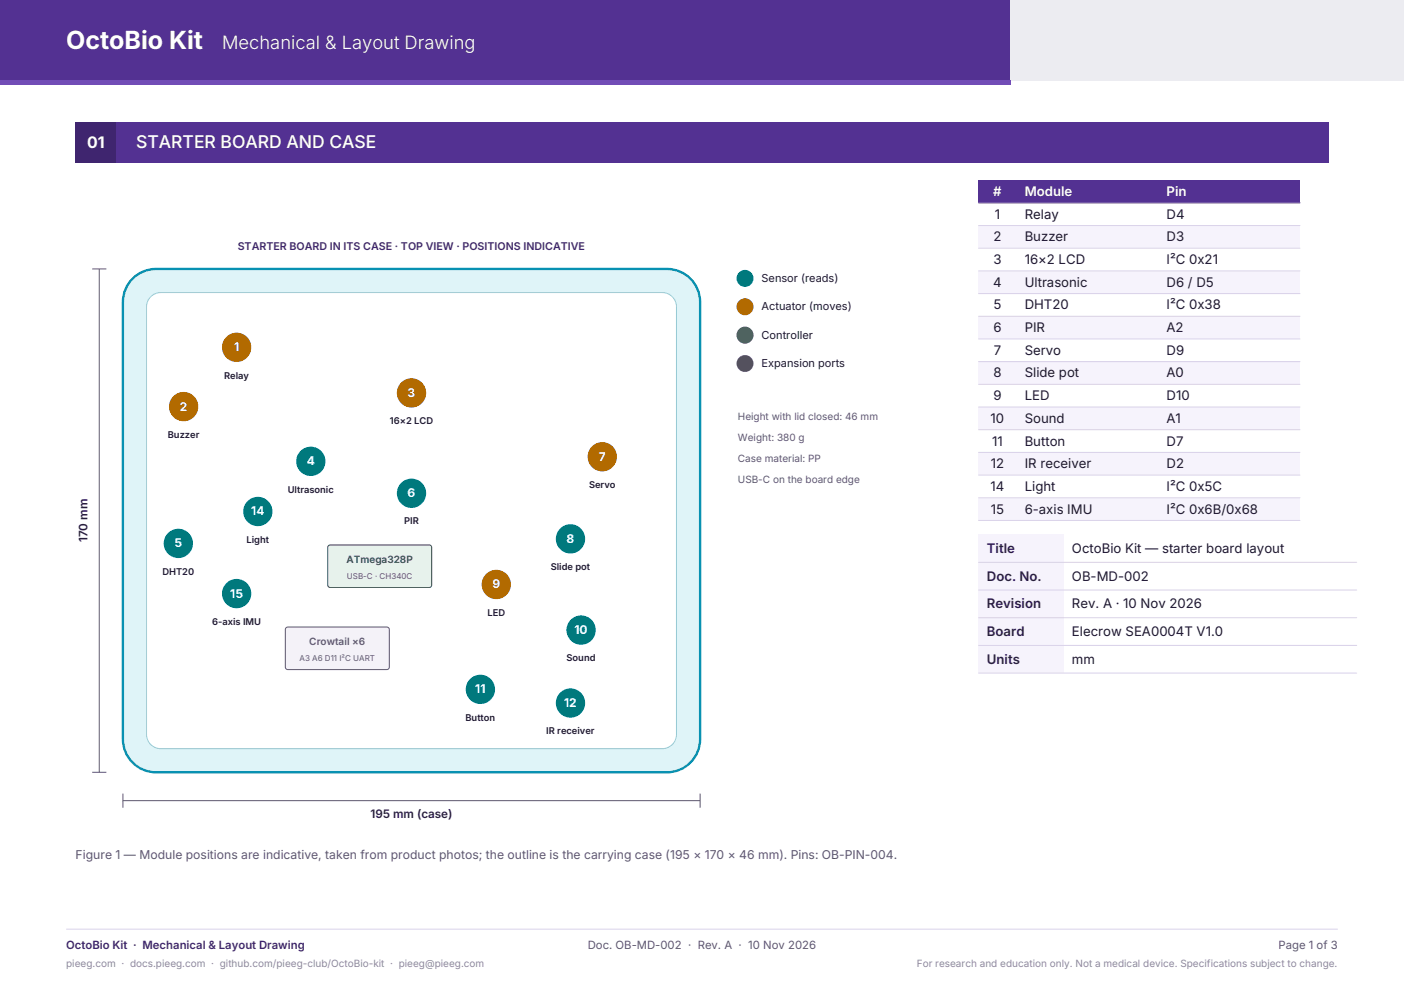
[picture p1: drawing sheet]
<svg xmlns="http://www.w3.org/2000/svg" width="297mm" height="210mm" viewBox="0 0 297 210" stroke-linecap="round" stroke-linejoin="round" font-family="sans-serif">
<defs><g id="words">
<text font-size="5.3" fill="#fff" x="14" y="10.4">OctoBio Kit</text>
<text font-size="3.9" fill="#fff" x="47" y="10.4">Mechanical &amp; Layout Drawing</text>
<text font-size="3.7" fill="#fff" x="28.8" y="31.4">STARTER BOARD AND CASE</text>
<text font-size="3.4" fill="#fff" x="18.4" y="31.3">01</text>
<g font-size="2.8" fill="#fff">
<text x="210.1" y="41.5">#</text>
<text x="216.8" y="41.5">Module</text>
<text x="246.8" y="41.5">Pin</text>
</g>
<g font-size="2.8" fill="#1f1b2b">
<text x="210.4" y="46.2">1</text>
<text x="216.8" y="46.2">Relay</text>
<text x="246.8" y="46.2">D4</text>
<text x="210.2" y="51">2</text>
<text x="216.8" y="51">Buzzer</text>
<text x="246.8" y="51">D3</text>
<text x="210.1" y="55.8">3</text>
<text x="216.8" y="55.8">16×2 LCD</text>
<text x="246.8" y="55.8">I²C 0x21</text>
<text x="210.1" y="60.6">4</text>
<text x="210.2" y="65.4">5</text>
<text x="216.8" y="60.6">Ultrasonic</text>
<text x="216.8" y="65.4">DHT20</text>
<text x="246.8" y="60.6">D6 / D5</text>
<text x="246.8" y="65.4">I²C 0x38</text>
<text x="210.1" y="70.2">6</text>
<text x="216.8" y="70.2">PIR</text>
<text x="246.8" y="70.2">A2</text>
<text x="210.2" y="75">7</text>
<text x="216.8" y="75">Servo</text>
<text x="246.8" y="75">D9</text>
<text x="210.1" y="79.8">8</text>
<text x="216.8" y="79.8">Slide pot</text>
<text x="246.8" y="79.8">A0</text>
<text x="209.6" y="89.4">10</text>
<text x="210.1" y="84.6">9</text>
<text x="216.8" y="84.6">LED</text>
<text x="216.8" y="89.4">Sound</text>
<text x="246.8" y="84.6">D10</text>
<text x="246.8" y="89.4">A1</text>
<text x="209.9" y="94.2">11</text>
<text x="216.8" y="94.2">Button</text>
<text x="246.8" y="94.2">D7</text>
<text x="209.6" y="99">12</text>
<text x="216.8" y="99">IR receiver</text>
<text x="246.8" y="99">D2</text>
<text x="209.5" y="103.8">14</text>
<text x="216.8" y="103.8">Light</text>
<text x="246.8" y="103.8">I²C 0x5C</text>
<text x="209.6" y="108.6">15</text>
<text x="216.8" y="108.6">6-axis IMU</text>
<text x="246.8" y="108.6">I²C 0x6B/0x68</text>
<text x="226.8" y="116.9">OctoBio Kit — starter board layout</text>
<text x="226.8" y="122.8">OB-MD-002</text>
<text x="226.8" y="128.7">Rev. A · 10 Nov 2026</text>
<text x="226.8" y="134.5">Elecrow SEA0004T V1.0</text>
<text x="226.8" y="140.4">mm</text>
</g>
<g font-size="2.8" fill="#2a1a4a">
<text x="208.8" y="116.9">Title</text>
<text x="208.8" y="122.8">Doc. No.</text>
<text x="208.8" y="128.7">Revision</text>
<text x="208.8" y="134.5">Board</text>
<text x="208.8" y="140.4">Units</text>
</g>
<text font-size="2.6" fill="#5d5870" x="16" y="181.7">Figure 1 — Module positions are indicative, taken from product photos; the outline is the carrying case (195 × 170 × 46 mm). Pins: OB-PIN-004.</text>
<g font-size="2.5" fill="#fff">
<text x="49.5" y="74.3">1</text>
<text x="86.2" y="83.9">3</text>
<text x="38" y="86.8">2</text>
<text x="64.9" y="98.4">4</text>
<text x="126.7" y="97.4">7</text>
<text x="86.2" y="105.2">6</text>
<text x="53.1" y="109">14</text>
<text x="36.9" y="115.8">5</text>
<text x="119.9" y="114.8">8</text>
<text x="104.2" y="124.4">9</text>
<text x="48.7" y="126.4">15</text>
<text x="121.5" y="134.1">10</text>
<text x="100.5" y="146.6">11</text>
<text x="119.3" y="149.5">12</text>
</g>
<g font-size="2.5" fill="#2a1a4a">
<text x="18.5" y="114.7" transform="rotate(-90 18.5 114.7)">170 mm</text>
<text x="78.4" y="172.9">195 mm (case)</text>
</g>
<text font-size="2.4" fill="#3f256f" x="14" y="200.8">OctoBio Kit · Mechanical &amp; Layout Drawing</text>
<g font-size="2.4" fill="#5d5870">
<text x="124.3" y="200.8">Doc. OB-MD-002 · Rev. A · 10 Nov 2026</text>
<text x="270.4" y="200.8">Page 1 of 3</text>
</g>
<text font-size="2.3" fill="#3f256f" x="50.3" y="52.9">STARTER BOARD IN ITS CASE · TOP VIEW · POSITIONS INDICATIVE</text>
<g font-size="2.3" fill="#1f1b2b">
<text x="161.1" y="59.7">Sensor (reads)</text>
<text x="161.1" y="65.7">Actuator (moves)</text>
<text x="161.1" y="71.7">Controller</text>
<text x="161.1" y="77.7">Expansion ports</text>
</g>
<g font-size="2.1" fill="#5d5870">
<text x="156.1" y="88.9">Height with lid closed: 46 mm</text>
<text x="156.1" y="93.3">Weight: 380 g</text>
<text x="156.1" y="97.7">Case material: PP</text>
<text x="156.1" y="102.1">USB-C on the board edge</text>
<text x="65.4" y="136.5">Crowtail ×6</text>
</g>
<text font-size="2.1" fill="#1f6f43" x="73.3" y="119.1">ATmega328P</text>
<g font-size="2.1" fill="#8c87a0">
<text x="14" y="204.4">pieeg.com · docs.pieeg.com · github.com/pieeg-club/OctoBio-kit · pieeg@pieeg.com</text>
<text x="193.9" y="204.4">For research and education only. Not a medical device. Specifications subject to change.</text>
</g>
<g font-size="2" fill="#1f1b2b">
<text x="47.4" y="80.1">Relay</text>
<text x="82.5" y="89.7">16×2 LCD</text>
<text x="35.5" y="92.6">Buzzer</text>
<text x="60.9" y="104.2">Ultrasonic</text>
<text x="124.6" y="103.2">Servo</text>
<text x="85.5" y="110.9">PIR</text>
<text x="52.2" y="114.8">Light</text>
<text x="34.4" y="121.5">DHT20</text>
<text x="116.5" y="120.6">Slide pot</text>
<text x="103.1" y="130.2">LED</text>
<text x="44.9" y="132.1">6-axis IMU</text>
<text x="119.9" y="139.8">Sound</text>
<text x="98.5" y="152.4">Button</text>
<text x="115.6" y="155.3">IR receiver</text>
</g>
<g font-size="1.7" fill="#5d5870">
<text x="73.4" y="122.4">USB-C · CH340C</text>
<text x="63.4" y="139.8">A3 A6 D11 I²C UART</text>
</g>
</g></defs>
<path d="M0 0h213.8v17h-213.8z" fill-rule="evenodd" fill="#533192"/>
<path d="M213.8 0h83.2v17h-83.2z" fill-rule="evenodd" fill="#ececf1"/>
<path d="M0 17h213.8v.9h-213.8z" fill-rule="evenodd" fill="#714cb6"/>
<path d="M14 196.5h269" fill="none" stroke="#d9d2ea" stroke-width=".21"/>
<path d="M16 25.8h8.6v8.6h-8.6z" fill-rule="evenodd" fill="#3f256f"/>
<path d="M24.6 25.8h256.4v8.6h-256.4z" fill-rule="evenodd" fill="#533192"/>
<path d="M28.4 58.6a7 7 0 0 1 4.6-1.7h108.1a7 7 0 0 1 7 7v92.4a7 7 0 0 1-7 7h-108.1a7 7 0 0 1-7-7v-92.4a7 7 0 0 1 2.4-5.3z" fill-rule="evenodd" fill="#dff4f8" stroke="#0891b2" stroke-width=".49"/>
<path d="M31.7 63a2.99 2.99 0 0 1 2.3-1.1h106.1a3 3 0 0 1 3 3v90.4a3 3 0 0 1-3 3h-106.1a3 3 0 0 1-3-3v-90.4l.1-.7z" fill-rule="evenodd" fill="#fff" stroke="#9cc9d3" stroke-width=".21"/>
<g fill="#b26a00">
<circle cx="50.1" cy="73.5" r="3.1"/>
<circle cx="38.8" cy="86" r="3.1"/>
<circle cx="87" cy="83.1" r="3.1"/>
</g>
<g fill="#00797d">
<circle cx="65.8" cy="97.6" r="3.1"/>
<circle cx="37.7" cy="114.9" r="3.1"/>
<circle cx="87" cy="104.3" r="3.1"/>
</g>
<circle cx="127.4" cy="96.6" r="3.1" fill="#b26a00"/>
<circle cx="120.7" cy="114" r="3.1" fill="#00797d"/>
<circle cx="105" cy="123.6" r="3.1" fill="#b26a00"/>
<g fill="#00797d">
<circle cx="122.9" cy="133.2" r="3.1"/>
<circle cx="101.6" cy="145.8" r="3.1"/>
<circle cx="120.7" cy="148.7" r="3.1"/>
<circle cx="54.5" cy="108.2" r="3.1"/>
<circle cx="50.1" cy="125.5" r="3.1"/>
</g>
<path d="M60.6 132.7h21.5l.3 .4-.1 8.2-.5 .3-21.2-.1-.2-.4v-8z" fill-rule="evenodd" fill="#f4f2f8" stroke="#5d5870" stroke-width=".21"/>
<path d="M69.4 115.5l.5-.3 21.2 .1 .2 .5v8.2l-.5 .2h-21.2l-.3-.5z" fill-rule="evenodd" fill="#e7f2ec" stroke="#1f6f43" stroke-width=".21"/>
<path d="M19.5 56.9h3M21 56.9v106.4M19.5 163.3h3M26 169.3h122.1M26 167.8v3M148.1 167.8v3" fill="none" stroke="#5d5870" stroke-width=".21"/>
<circle cx="157.6" cy="58.9" r="1.8" fill="#00797d"/>
<circle cx="157.6" cy="64.9" r="1.8" fill="#b26a00"/>
<circle cx="157.6" cy="70.9" r="1.8" fill="#1f6f43"/>
<circle cx="157.6" cy="76.9" r="1.8" fill="#5d5870"/>
<path d="M207 38.1h68v4.8h-68z" fill-rule="evenodd" fill="#533192"/>
<g fill="#f6f3fc">
<path d="M207 47.7h68v4.8h-68z" fill-rule="evenodd"/>
<path d="M207 57.3h68v4.8h-68z" fill-rule="evenodd"/>
<path d="M207 66.9h68v4.8h-68z" fill-rule="evenodd"/>
<path d="M207 76.5h68v4.8h-68z" fill-rule="evenodd"/>
<path d="M207 86.1h68v4.8h-68z" fill-rule="evenodd"/>
<path d="M207 95.7h68v4.8h-68z" fill-rule="evenodd"/>
<path d="M207 105.3h68v4.8h-68z" fill-rule="evenodd"/>
</g>
<g fill="none" stroke="#d9d2ea" stroke-width=".21">
<path d="M207 42.9h68M207 47.7h68M207 52.5h68M207 57.3h68M207 62.1h68M207 66.9h68M207 71.7h68M207 76.5h68M207 81.3h68M207 86.1h68M207 90.9h68M207 95.7h68"/>
<path d="M207 100.5h68M207 105.3h68M207 110.1h68"/>
</g>
<path d="M207 42.9h68" fill="none" stroke="#533192" stroke-width=".21"/>
<g fill="#f6f3fc">
<path d="M207 113.1h18v5.8h-18z" fill-rule="evenodd"/>
<path d="M207 118.9h18v5.9h-18z" fill-rule="evenodd"/>
<path d="M207 124.8h18v5.8h-18z" fill-rule="evenodd"/>
<path d="M207 130.6h18v5.9h-18z" fill-rule="evenodd"/>
<path d="M207 136.5h18v5.8h-18z" fill-rule="evenodd"/>
</g>
<path d="M207 118.9h80M207 124.8h80M207 130.6h80M207 136.5h80M207 142.3h80" fill="none" stroke="#d9d2ea" stroke-width=".21"/>
<use href="#words"/>
</svg>
